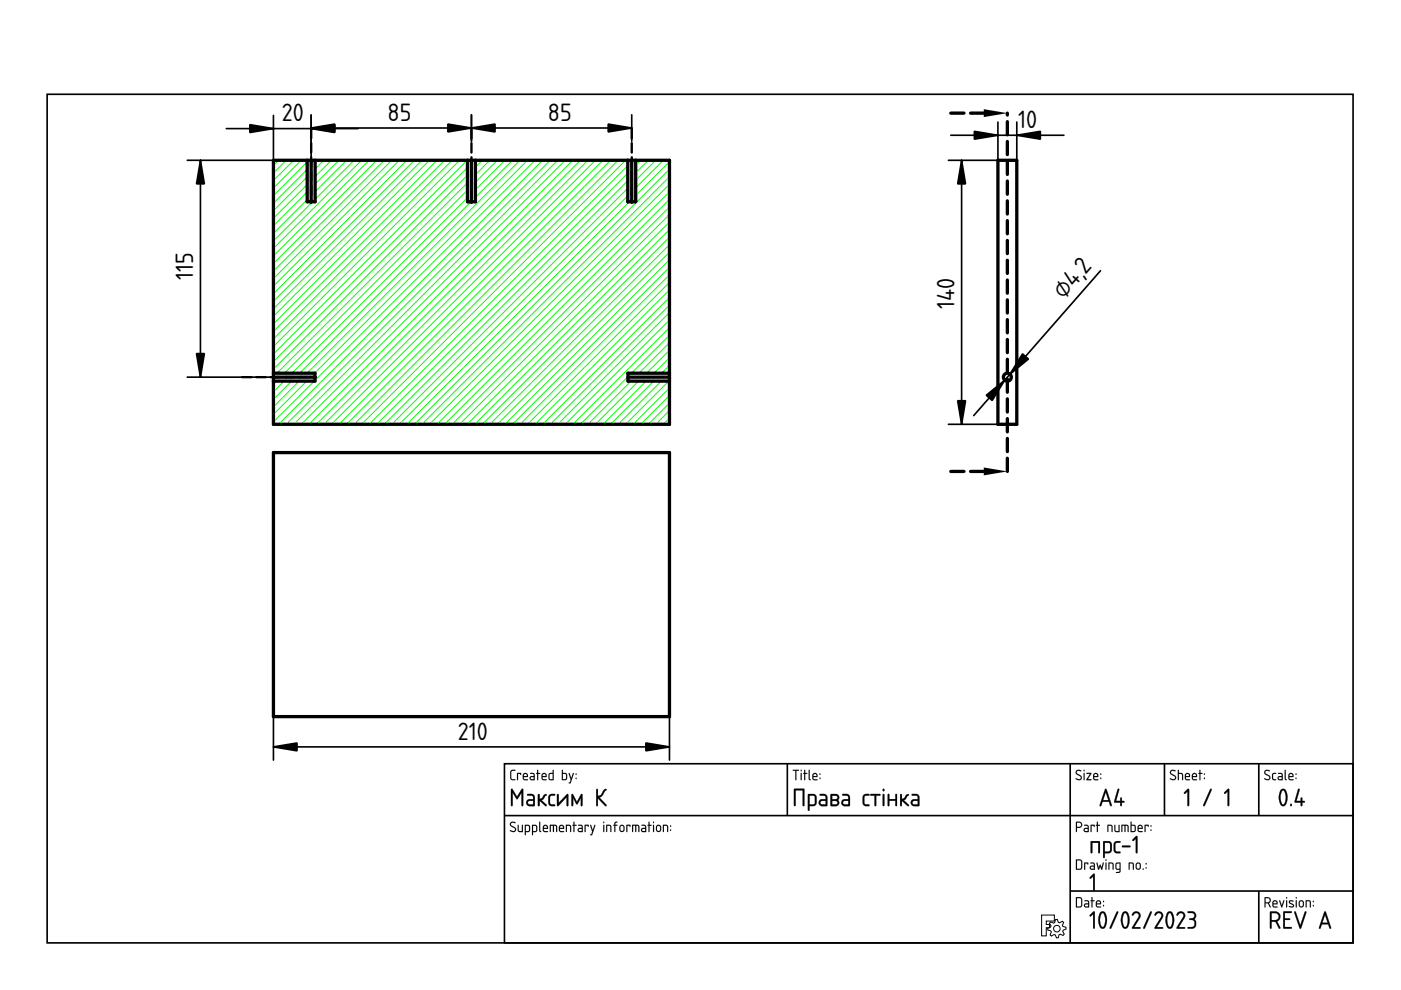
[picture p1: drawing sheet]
<svg xmlns="http://www.w3.org/2000/svg" width="297mm" height="210mm" viewBox="0 0 297 210" stroke-linecap="round" stroke-linejoin="round" font-family="sans-serif">
<defs><g id="words">
<g font-size="5">
<text x="59.8" y="25.7">20</text>
<text x="82.2" y="25.6">85</text>
<text x="116.2" y="25.6">85</text>
<text x="215.9" y="27.2">10</text>
<text x="41" y="59.3" transform="rotate(-90 41 59.3)">115</text>
<text x="202.4" y="65.5" transform="rotate(-90 202.4 65.5)">140</text>
<text x="225.5" y="63.7" transform="rotate(-49 225.5 63.7)">⌀4,2</text>
<text x="97" y="156.8">210</text>
</g>
</g></defs>
<path d="M10 20h276.9v179.9h-276.9zM107 161.9h179.9v38h-179.9zM107 172.9h179.9M166.9 161.9v11M226.9 161.9v38M246.9 161.9v11M266.9 161.9v11M226.9 188.9h60M266.9 188.9v11" fill="none" stroke="#000" stroke-width=".35"/>
<g fill="#000">
<path d="M231.8 185.3l.1-.1 .2 .2v3.3l-.2 .2-.1-.2v-2.9l-.5 .5-.3-.2z"/>
<path d="M108.2 174.4a.7 .7 0 0 1 1.1 .1h-.1a.48 .48 0 0 0-.5-.1 .48 .48 0 0 0-.3 .5l1 .8-.1 .6a.76 .76 0 0 1-1.2-.3l.9 .2 .2-.3-1.1-.9zM108.3 174.4l-.2 .6 .9 .5a.37 .37 0 0 1 .2 .6 .37 .37 0 0 1-.5 .1l-.5-.2v.2a.67 .67 0 0 0 .8 .2 .67 .67 0 0 0 .4-.7l-1.1-.9 .2-.4 .7 .1 .1-.1-.7-.2zM109.8 174.9l.2 .1v1.1l.6 .1v-1.2l.2-.1v1.5h-.6l-.3-.1zM109.8 174.9l.1 1.4 .9 .1v-1.5l-.1 .1v1.2h-.5l-.2-.1v-1.1zM111.5 175.1v1.1h.5l.1-1zM111.5 175.1l.7 .1-.1 1h-.6zM111.3 174.9h.8l.3 .4-.1 1-.8 .1-.1 .7-.1-.1zM111.3 174.9v2.1h.2v-.6h.5a.94 .94 0 0 0 .3-1.4zM113 175.1v1.1h.6v-1zM113 175.1l.7 .1-.1 1h-.6zM112.8 174.9h.9l.2 .4-.1 1-.8 .1-.1 .7-.1-.1zM112.8 174.9v2.1h.2v-.6h.5a.94 .94 0 0 0 .3-1.4zM114.3 174.2l.2 .1v1.7l.3 .3-.2 .1-.3-.3zM114.4 174.3l-.1 1.8 .1 .2 .2 .1-.1-2.1zM115.4 175.2l-.1 .3h.7l-.2-.4zM115.4 175.2a.36 .36 0 0 1 .4-.1 .36 .36 0 0 1 .2 .5h-.7zM115.3 175a.55 .55 0 0 1 .7 0 .55 .55 0 0 1 .1 .8l-.8-.1 .1 .4 .8 .2-.7 .1a.92 .92 0 0 1-.2-1.4zM115.3 175l-.2 .4 .1 .9 1 .1v-.2h-.8l-.1-.3v-.2h.9l-.1-.6-.5-.2zM116.6 174.9l1.4 .1 .1 .3v1.1l-.2-.1-.1-1.1-.3-.1v1.2l-.1 .1-.2-.1v-1.2h-.4v1.2l-.2 .1zM116.6 174.9v1.5l.2-.1v-1.2h.4l.2 1.3v-1.3h.5v1.2l.2 .1a1.36 1.36 0 0 0-.3-1.5zM118.8 175.2l-.1 .3h.7l-.2-.4zM118.8 175.2a.36 .36 0 0 1 .4-.1 .36 .36 0 0 1 .2 .5h-.7zM118.7 175a.56 .56 0 0 1 .7 0 .56 .56 0 0 1 .1 .8l-.8-.1 .1 .4 .8 .2-.7 .1a.92 .92 0 0 1-.2-1.4zM118.7 175l-.2 .4 .1 .9 1 .1v-.2h-.8l-.1-.3v-.2h.9l-.1-.6-.4-.2zM120 174.9h.7l.3 .1 .1 1.4-.2-.1-.1-1.1-.6-.1v1.2l-.2 .1zM120 174.9v1.5l.2-.1v-1.2l.7 .1 .1 1.2 .1-.7a.7 .7 0 0 0-.3-.8 .7 .7 0 0 0-.8 0zM121.6 174.2l.2 .1v.6l.5 .1-.5 .1v1.2l-.1 .1-.1-.1v-1.2l-.3-.1 .3-.1zM121.6 174.2v.7l-.2 .1 .2 .1 .1 1.3 .1-1.3 .4-.1-.4-.1v-.6zM122.7 175.8l.1 .4h.5v-.5zM122.7 175.8l.7-.1v.5h-.7zM122.6 174.9h.7l.3 .4-.1 1.1h-.6a.46 .46 0 0 1-.5-.4 .46 .46 0 0 1 .5-.5h.4v-.3l-.7-.1zM122.6 174.9v.1l.7 .2 .1 .4h-.5a.43 .43 0 0 0-.4 .4 .43 .43 0 0 0 .4 .4h.6l.1-1.1-.3-.4zM124 174.9l.8 .1-.1 .3-.1-.2h-.4v1.2l-.1 .1-.2-.1zM124 174.9l.1 1.5 .1-1.3h.4l.1 .2 .1-.3zM125.1 174.9l.3 .1 .3 1 .3-1 .1-.1 .1 .1-.8 2.1-.3-.1 .3-.1 .2-.6zM125.2 174.9l.4 1.4-.2 .6-.3 .1 .3 .1 .8-2.1h-.2l-.3 1-.4-1zM127.9 174.9l.2 .1v1.3l-.1 .1-.1-.1zM127.9 174.9l.1 1.5 .1-1.4zM127.9 174.4a.15 .15 0 0 1 .3 0 .15 .15 0 0 1-.3 0zM127.9 174.2v.3h.2v-.3zM128.5 174.9h.7l.3 .1 .1 1.4-.2-.1-.1-1.1-.6-.1v1.2l-.2 .1zM128.6 174.9v1.5l.1-.1v-1.2l.7 .1 .1 1.2 .1-.7a.7 .7 0 0 0-.2-.8 .7 .7 0 0 0-.8 0zM130.4 174.3l.5-.1v.2l-.4 .1v.4l.4 .1-.4 .1v1.2l-.2 .1-.1-1.3-.2-.1 .2-.1zM130.4 174.3l-.1 .6-.3 .1 .3 .1v1.3l.1-1.3 .5-.1-.5-.1 .1-.3 .4-.2v-.2zM131.6 175.2v.8l.5 .1 .1-.8-.2-.2zM131.6 175.1l.5 .1 .1 .6a.36 .36 0 0 1-.3 .4 .36 .36 0 0 1-.4-.3zM131.5 175a.55 .55 0 0 1 .6-.1 .55 .55 0 0 1 .3 .5l-.1 .8-.2 .2h-.5l-.3-.5v-.7zM131.5 175l-.1 .2-.1 .7a.53 .53 0 0 0 .6 .5 .53 .53 0 0 0 .5-.5l-.2-.9-.4-.1zM132.8 174.9l.9 .1-.1 .3-.1-.2h-.5v1.2l-.1 .1-.1-.1zM132.8 174.9l.1 1.5 .1-1.3h.5l.1 .2 .1-.3zM134 174.9l1.4 .1 .2 .3-.1 1.1-.2-.1v-1.1l-.4-.1v1.2l-.1 .1-.1-.1v-1.2h-.5v1.2l-.2 .1zM134.1 174.9l-.1 1.5 .2-.1v-1.2h.5l.1 1.3 .1-1.3h.4l.1 1.2 .1 .1a1.36 1.36 0 0 0-.2-1.5zM136.2 175.8l.1 .4h.5v-.5zM136.2 175.8l.6-.1v.5h-.6zM136 174.9h.8l.2 .4v1.1h-.7a.46 .46 0 0 1-.4-.4 .46 .46 0 0 1 .4-.5h.5v-.3l-.8-.1zM136 174.9v.1l.8 .2v.4h-.5a.43 .43 0 0 0-.4 .4 .43 .43 0 0 0 .4 .4h.7v-1.1l-.3-.4zM137.5 174.2l.2 .1v.6l.5 .1-.5 .1v1.2l-.1 .1-.1-.1v-1.2l-.2-.1 .2-.1zM137.5 174.2v.7l-.2 .1 .2 .1 .1 1.3 .1-1.3 .4-.1-.4-.1v-.6zM138.5 174.9l.2 .1v1.3l-.1 .1-.2-.1zM138.5 174.9l.1 1.5 .1-1.4zM138.4 174.4a.15 .15 0 0 1 .3 0 .15 .15 0 0 1-.3 0zM138.5 174.2v.3h.1v-.3zM139.4 175.2l-.1 .8 .5 .1 .1-.8-.2-.2zM139.4 175.1l.5 .1 .1 .6a.36 .36 0 0 1-.4 .4 .36 .36 0 0 1-.3-.3zM139.3 175a.55 .55 0 0 1 .6-.1 .55 .55 0 0 1 .3 .5l-.1 .8-.3 .2h-.4l-.3-.5v-.7zM139.3 175l-.2 .2v.7a.53 .53 0 0 0 .5 .5 .53 .53 0 0 0 .6-.5l-.2-.9-.4-.1zM140.6 174.9h.6l.4 .1v1.4l-.2-.1v-1.1l-.6-.1v1.2l-.2 .1zM140.6 174.9v1.5l.1-.1v-1.2l.7 .1 .2 1.2v-.7a.7 .7 0 0 0-.2-.8 .7 .7 0 0 0-.8 0zM142.1 175.9h.2v.3l-.2-.1zM142.1 175.9v.2h.1v-.2zM142.1 175h.2v.3h-.2zM142.1 175v.2h.2v-.2z"/>
<path d="M108.3 174.4a.64 .64 0 0 1 1 .1h-.1a.49 .49 0 0 0-.6-.1 .49 .49 0 0 0-.2 .5l.7 .5a.6 .6 0 0 1 .2 .8 .6 .6 0 0 1-.9 .1l-.3-.1 .1-.2a.51 .51 0 0 0 .6 .2 .51 .51 0 0 0 .4-.5l-1-.6-.1-.3zM109.8 174.9l.2 .1v1.1l.2 .1h.5v-1.2l.1-.1v1.5l-.9-.1zM111.5 175.1v1.1h.5l.2-1zM111.3 174.9a.77 .77 0 0 1 .9 .1 .77 .77 0 0 1 .2 .9l-.3 .5h-.6v.7h-.2zM113 175.1v1.1h.6l.1-1zM112.8 174.9a.77 .77 0 0 1 1 .1 .77 .77 0 0 1 .1 .9l-.2 .5h-.7v.7h-.2zM114.3 174.2l.2 .1v1.7l.3 .3-.2 .1-.3-.3zM115.4 175.2l-.1 .3h.7l-.2-.4zM115.3 175a.55 .55 0 0 1 .7 0 .55 .55 0 0 1 .1 .7h-.8l.1 .5 .8 .1-.7 .1a.91 .91 0 0 1-.2-1.4zM116.6 174.9h1.2a1.25 1.25 0 0 1 .2 1.5l-.1-1.2-.2-.1h-.2l-.1 1.3-.2-.1v-1.2h-.4v1.2l-.2 .1zM118.8 175.2l-.1 .3h.7l-.2-.4zM118.7 175a.55 .55 0 0 1 .7 0 .55 .55 0 0 1 .1 .7h-.8l.1 .5 .8 .1-.7 .1a.91 .91 0 0 1-.2-1.4zM120 174.9a.71 .71 0 0 1 .8 0 .71 .71 0 0 1 .3 .8l-.1 .7-.1-1.2-.7-.1v1.2l-.2 .1zM121.6 174.2l.2 .1v.6l.4 .1-.4 .1-.1 1.3-.1-1.3-.2-.1 .2-.1zM122.7 175.8l.1 .4h.5v-.5zM122.6 174.9h.7l.3 .4-.1 1.1h-.6a.44 .44 0 0 1-.4-.4 .44 .44 0 0 1 .4-.5h.4v-.3l-.7-.1zM124 174.9l.8 .1-.1 .3-.1-.2h-.4l-.1 1.3zM125.2 174.9l.1 .1 .4 1 .3-1h.2l-.8 2.1-.3-.1 .3-.1 .2-.6zM127.9 174.9l.2 .1-.1 1.4zM127.9 174.4a.15 .15 0 0 1 .3 0 .15 .15 0 0 1-.3 0zM128.5 174.9a.71 .71 0 0 1 .9 0 .71 .71 0 0 1 .2 .8l-.1 .7-.1-1.2-.7-.1v1.2l-.2 .1zM130.4 174.3l.5-.1v.2l-.4 .2v.3l.4 .1-.4 .1-.2 1.3-.1-1.3-.2-.1 .2-.1zM131.6 175.2l-.1 .7a.34 .34 0 0 0 .4 .3 .34 .34 0 0 0 .3-.4l-.1-.6zM131.5 175l.6-.1a.93 .93 0 0 1 0 1.5h-.4a.96 .96 0 0 1-.2-1.4zM132.8 174.9l.9 .1-.1 .3-.1-.2h-.5l-.1 1.3zM134.1 174.9h1.2a1.25 1.25 0 0 1 .2 1.5l-.2-1.2-.2-.1h-.2l-.1 1.3-.1-.1v-1.2h-.5v1.2l-.2 .1zM136.2 175.8l.1 .4h.5v-.5zM136 174.9h.7l.3 .4v1.1h-.7a.44 .44 0 0 1-.4-.4 .44 .44 0 0 1 .4-.5h.5v-.3l-.8-.1zM137.5 174.2l.2 .1v.6l.5 .1-.5 .1-.1 1.3-.1-1.3-.2-.1 .2-.1zM138.5 174.9l.2 .1-.1 1.4zM138.4 174.4a.15 .15 0 0 1 .3 0 .15 .15 0 0 1-.3 0zM139.4 175.2l-.1 .7a.34 .34 0 0 0 .3 .3 .34 .34 0 0 0 .4-.4l-.1-.6zM139.3 175l.6-.1a.93 .93 0 0 1-.1 1.5h-.4a.96 .96 0 0 1-.1-1.4zM140.6 174.9a.71 .71 0 0 1 .8 0 .71 .71 0 0 1 .3 .8l-.1 .7-.2-1.2-.6-.1v1.2l-.2 .1zM142.1 175.9h.2v.2h-.2zM142.1 175h.2v.3h-.2z"/>
<path d="M108.3 163.4l.9-.2v.2l-.6 .1-.2 .1v1.3l.2 .3h.6l.1 .2h-.8l-.3-.3v-1.4zM109.6 163.9l.9 .1-.1 .3-.1-.2h-.5l-.1 1.3zM111.1 164.2v.3h.6l-.2-.4zM111 164a.55 .55 0 0 1 .8 0 .55 .55 0 0 1 0 .8h-.7l.1 .4 .7 .1-.6 .1a.91 .91 0 0 1-.3-1.4zM112.6 164.8v.4h.6v-.4zM112.4 163.9h.7l.3 .4-.1 1.1h-.6a.44 .44 0 0 1-.4-.4 .44 .44 0 0 1 .4-.5h.5l-.1-.3-.7-.1zM113.9 163.2l.2 .1v.6l.4 .1-.4 .1-.1 1.3-.1-1.3-.2-.1 .2-.1zM115.1 164.2l-.1 .3h.7l-.2-.4zM115 164a.55 .55 0 0 1 .7 0 .55 .55 0 0 1 .1 .8h-.8l.1 .4 .8 .1-.7 .1a.91 .91 0 0 1-.2-1.4zM116.6 164.1l-.1 .1a.63 .63 0 0 0 0 .7 .63 .63 0 0 0 .7 .3v-1.1zM116.4 164l.8-.1v-.6l.2-.1v2.2h-.8l-.3-.2zM119.3 164.1v1.1h.5a.78 .78 0 0 0 .2-1zM119.2 163.2l.1 .1v.6h.7l.2 .3v.8l-.2 .4-.9-.1zM120.6 163.9l.2 .1 .3 1 .4-1h.2l-.8 2.1-.3-.1 .2-.1 .2-.6zM122.1 164.9h.1v.2h-.1zM122.1 164h.1v.3h-.1z"/>
<path d="M108.3 163.3l1-.1v.2l-.7 .1-.2 .1v1.3l.1 .2 .8 .1v.2h-.8l-.3-.3v-1.4zM108.4 163.4l-.2 .3v1.4l.3 .3h.7v-.2h-.6l-.2-.3v-1.3l.2-.2h.6v-.2zM109.6 163.9l.9 .1-.1 .3-.1-.2h-.5v1.2l-.1 .1-.1-.1zM109.7 163.9v1.5l.1-1.3h.5l.1 .2 .1-.3zM111.1 164.2v.3h.6l-.2-.4zM111.1 164.2a.36 .36 0 0 1 .5-.1 .36 .36 0 0 1 .1 .5h-.7zM111 164a.55 .55 0 0 1 .8 0 .55 .55 0 0 1 0 .8h-.7v.3l.9 .2-.7 .1a.92 .92 0 0 1-.3-1.4zM111 164l-.2 .4 .2 .9 .9 .1v-.1l-.8-.1-.1-.3v-.2h.9l-.1-.6-.4-.2zM112.6 164.8v.4h.6v-.4zM112.5 164.8l.7-.1v.5h-.6zM112.4 163.9h.7l.3 .4v1.1h-.7a.46 .46 0 0 1-.4-.4 .46 .46 0 0 1 .4-.5h.5l-.1-.3-.7-.1zM112.4 163.9v.2l.8 .1v.4h-.5a.43 .43 0 0 0-.4 .4 .43 .43 0 0 0 .4 .4h.6l.1-1.1-.3-.4zM113.9 163.2l.2 .1v.6l.5 .1-.5 .1v1.2l-.1 .1-.1-.1v-1.2l-.3-.1 .3-.1zM113.9 163.3v.6l-.2 .1 .2 .1 .1 1.3 .1-1.3 .4-.1-.4-.1v-.6zM115.1 164.2l-.1 .3h.7l-.2-.4zM115.1 164.2a.36 .36 0 0 1 .4-.1 .36 .36 0 0 1 .2 .5h-.7zM115 164a.55 .55 0 0 1 .8 0 .55 .55 0 0 1 0 .8h-.8l.1 .3 .8 .2-.7 .1a.92 .92 0 0 1-.2-1.4zM115 164l-.2 .4 .1 .9 1 .1v-.1l-.8-.1-.1-.3v-.2h.9l-.1-.6-.4-.2zM116.6 164.1l-.1 1 .7 .1v-1.1zM116.6 164.1h.6v1.1h-.3a.65 .65 0 0 1-.3-1.1zM116.4 164l.8-.1v-.6l.2-.1v2.2h-.8l-.3-.2zM116.4 164l-.1 1.2 .3 .2h.7l.1-2.1h-.2v.6zM119.3 164.1v1.1h.5a.76 .76 0 0 0 0-1.1zM119.3 164.1h.5a.73 .73 0 0 1 .2 1l-.7 .1zM119.1 163.2l.3 .1-.1 .6h.7l.2 .3v1l-.2 .2-.9-.1zM119.2 163.2l-.1 2.1 .9 .1 .2-.4v-.8l-.2-.3h-.7v-.6zM120.6 163.9l.2 .1 .3 1 .3-1 .2-.1 .1 .1-.8 2.1-.3-.1 .2-.1 .2-.6zM120.6 163.9l.4 1.4-.2 .6-.2 .1 .3 .1 .8-2.1h-.2l-.4 1-.3-1zM122 164.9h.2v.3h-.2zM122.1 164.9v.2h.1v-.2zM122 164h.2v.3h-.2zM122.1 164v.2l.1 .1v-.3z"/>
<path d="M108.4 167.3h.3l.9 1.6 1-1.6h.3v3.6h-.3l-.1-.2v-2.6l-.9 1.4-.9-1.4v2.6v.2h-.3zM108.4 167.3v3.6h.2l.1-.2v-2.7l.9 1.4 1-1.4v2.7v.2h.3v-3.6h-.3l-1 1.7-.9-1.7zM112 169.9v.4l.2 .2 .8 .1v-.8zM112 169.9l1.1-.1v.8l-1.1-.1-.1-.3zM111.8 168.4l1.1-.1 .5 .6v1.9l-.2 .2h-.9a.77 .77 0 0 1-.8-.8 .77 .77 0 0 1 .8-.8h.7v-.5l-.2-.2h-1zM111.8 168.4v.2l1 .1 .2 .2 .1 .6h-.8a.72 .72 0 0 0-.7 .7 .72 .72 0 0 0 .7 .7l1.1-.1v-1.9l-.5-.5zM114.1 168.4h.3v1l.5-.2 .6-.8 .3-.1 .1 .2-.7 1-.4 .2 1.1 .9v.2l-.3 .1-1.2-1.1 .1 .9a.21 .21 0 0 1-.3 .3 .21 .21 0 0 1-.2-.3zM114.1 168.4v2.4h.3v-1.1l1.2 1.2h.3v-.3l-1.1-.9 .3-.2 .8-1h-.4l-.6 .7-.5 .2v-1zM116.4 168.5l.4-.2h.7l.2 .1v.3a.86 .86 0 0 0-1.1 .5l.1 1.2 1 .2v.1a.93 .93 0 0 1-1.5-.5l.1-1.3zM116.5 168.6l-.2 .3v1.3a.87 .87 0 0 0 1.4 .5l-.2-.1-.7-.1a1.97 1.97 0 0 1 0-1.8h.7l.2-.2-.2-.1h-.5zM118.1 168.4h.3l.1 .2v1.6l1.6-1.7 .4-.1v2.5h-.3l-.1-.2v-1.7l-1.6 1.8-.4 .1zM118.2 168.4v2.4h.3l1.7-1.8v1.7l.2 .2v-2.5l-.3 .1-1.7 1.8v-1.7v-.2zM121.2 168.4h.3l.8 1.6 .8-1.6h.4v2.5h-.3l-.1-.2v-1.5l-.8 1.4-.8-1.4v1.5v.2h-.3zM121.2 168.4v2.5h.3v-.2v-1.5l.8 1.3 .8-1.3 .1 1.5v.2h.2v-2.5h-.2l-.9 1.7-.8-1.7zM126.4 167.3h.3l.1 .2v1.2l.5-.1 .7-1.1 .5-.2 .1 .2-.3 .2a1.95 1.95 0 0 1-1.2 1.4l1.4 1.5a.21 .21 0 0 1 .1 .3 .21 .21 0 0 1-.4 0l-1.4-1.6v1.4l-.1 .2h-.3zM126.5 167.3l-.1 3.5 .2 .1 .1-.2v-1.5l1.6 1.6h.3l-.1-.2-1.5-1.5 .6-.2 1-1.5-.2-.1-.4 .2a1.76 1.76 0 0 1-1.2 1.3l-.1-1.3v-.2z"/>
<path d="M108.4 167.3h.3l.9 1.6 1-1.6h.3v3.6h-.3v-.2v-2.6l-1 1.4-.9-1.4v2.6l-.1 .2h-.2zM112 169.9l-.1 .4 .3 .2 .8 .1v-.8zM111.8 168.4h1.1l.5 .5v1.9l-.2 .1h-.9a.74 .74 0 0 1-.7-.7 .74 .74 0 0 1 .7-.8h.7v-.5l-.2-.2-1-.1zM114.1 168.4l.3 .1v.9a.95 .95 0 0 0 .9-.9l.4-.1a.17 .17 0 0 1 .2 .1 .17 .17 0 0 1-.1 .2l-.6 .8-.4 .2 1.1 .9a.18 .18 0 0 1 0 .3 .18 .18 0 0 1-.3 0l-1.2-1.1v.9a.19 .19 0 0 1-.2 .2 .19 .19 0 0 1-.2-.2zM116.5 168.5l.3-.1 .7-.1 .2 .1v.2a.86 .86 0 0 0-1.1 .6l.1 1.2 .1 .1 .9 .1v.1a.92 .92 0 0 1-1.4-.5v-1.3zM118.1 168.4h.3l.1 .2v1.6l1.6-1.7 .4-.1-.1 2.5h-.2l-.1-.2v-1.7l-1.6 1.8-.4 .1zM121.2 168.4h.3l.8 1.6 .9-1.6h.3v2.5h-.3l-.1-.2v-1.5l-.8 1.4-.8-1.4v1.5v.2h-.3zM126.5 167.3h.2l.1 .2v1.2a1.28 1.28 0 0 0 1.1-1.1l.5-.3a.18 .18 0 0 1 .2 .1 .18 .18 0 0 1-.1 .2l-.2 .1a1.95 1.95 0 0 1-1.2 1.4l1.4 1.5 .1 .3-.3-.1-1.5-1.5v1.4l-.1 .2h-.2z"/>
<path d="M168.1 163.2h1.2l.1 .1-.6 .1 .1 1.9-.2 .1-.1-.1v-1.9h-.5zM168.1 163.2v.2h.5l.1 2 .1-2 .6-.1zM169.8 163.9l.2 .1v1.3l-.1 .1-.2-.1zM169.8 163.9l.1 1.5 .1-1.4zM169.7 163.4a.15 .15 0 0 1 .3 0 .15 .15 0 0 1-.3 0zM169.8 163.2v.3h.1v-.3zM170.5 163.2l.2 .1v.6l.5 .1-.5 .1v1.2l-.1 .1-.1-.1v-1.2l-.2-.1 .2-.1zM170.5 163.3v.6l-.2 .1 .2 .1 .1 1.3 .1-1.3 .4-.1-.4-.1v-.6zM171.5 163.2l.2 .1v1.7l.2 .3-.1 .1-.4-.3zM171.5 163.3v1.8v.2l.3 .1-.1-2.1zM172.5 164.2l-.1 .3h.7l-.2-.4zM172.5 164.2a.36 .36 0 0 1 .5-.1 .36 .36 0 0 1 .1 .5h-.7zM172.4 164a.55 .55 0 0 1 .8 0 .55 .55 0 0 1 0 .8h-.8l.1 .3 .8 .2-.6 .1a.92 .92 0 0 1-.3-1.4zM172.4 164l-.2 .4 .2 .9 .9 .1v-.1l-.8-.1-.1-.3v-.2h.9l-.1-.6-.4-.2zM173.8 164.9h.1v.3h-.1zM173.8 164.9v.2h.1v-.2zM173.8 164h.1l.1 .3h-.2zM173.8 164v.2l.1 .1v-.3z"/>
<path d="M168.1 163.2l1.3 .1-.6 .1-.1 2-.1-2h-.5zM169.8 163.9l.2 .1-.1 1.4zM169.8 163.4a.14 .14 0 0 1 .2 0 .14 .14 0 0 1-.2 0zM170.5 163.2l.2 .1v.6l.5 .1-.5 .1-.1 1.3-.1-1.3-.2-.1 .2-.1zM171.5 163.2l.2 .1v1.7l.2 .3-.1 .1-.3-.3zM172.5 164.2l-.1 .3h.7l-.2-.4zM172.4 164a.55 .55 0 0 1 .8 0 .55 .55 0 0 1 0 .8h-.8l.1 .4 .8 .1-.6 .1a.91 .91 0 0 1-.3-1.4zM173.8 164.9h.1v.2h-.1zM173.8 164h.1v.3h-.1z"/>
<path d="M168.4 167.3h2.1v3.6h-.3v-.2v-3.1h-1.5v3.1l-.1 .2h-.2zM171.6 168.7v1.9l1-.1 .2-.3v-1.3l-.2-.2zM171.3 168.4a1.38 1.38 0 0 1 1.8 .5v.2a1.71 1.71 0 0 1-.5 1.8h-1v1h-.3zM174 169.9v.4l.2 .2 .9 .1v-.8zM173.8 168.4h1.1l.5 .5v1.9l-.2 .1h-.9a.74 .74 0 0 1-.7-.7 .74 .74 0 0 1 .7-.8h.8l-.1-.5-.2-.2-1-.1zM176.4 169.8v.8h.8a.37 .37 0 0 0 .4-.4 .37 .37 0 0 0-.4-.4zM176.1 168.4l1.1-.1a.73 .73 0 0 1 .7 .5 .73 .73 0 0 1-.2 .8 .73 .73 0 0 1 .2 .8 .73 .73 0 0 1-.7 .5h-.9l-.2-.1zM176.4 168.7v.8h.8a.37 .37 0 0 0 .4-.4 .37 .37 0 0 0-.4-.4zM178.8 169.9v.4l.2 .2 .8 .1v-.8zM178.6 168.4h1.1l.5 .5v1.9l-.2 .1h-.9a.74 .74 0 0 1-.7-.7 .74 .74 0 0 1 .7-.8h.7v-.5l-.2-.2-1-.1zM183.1 168.5l.3-.1 .8-.1 .1 .1v.2a.86 .86 0 0 0-1 .6v1.2l.1 .1 .9 .1 .1 .1a.92 .92 0 0 1-1.5-.5v-1.3zM184.5 168.4h2.1v.2l-.8 .1-.1 2.2h-.2l-.1-.2v-2l-.9-.1zM187.2 168.4h.3v.1v2.2l-.2 .2-.1-.2zM187.1 167.5a.25 .25 0 0 1 .5 0 .25 .25 0 0 1-.5 0zM188.2 168.4h.3l.1 1h1.2v-.9l.1-.1h.2v2.5h-.2l-.1-.2v-.9h-1.2v.9l-.1 .2h-.3zM190.9 168.4l.3 .1v.9a.95 .95 0 0 0 .9-.9l.4-.1a.17 .17 0 0 1 .2 .1 .17 .17 0 0 1-.1 .2l-.6 .8-.4 .2 1.1 .9a.18 .18 0 0 1 0 .3 .18 .18 0 0 1-.3 0l-1.2-1.1v.9a.19 .19 0 0 1-.2 .2 .19 .19 0 0 1-.2-.2zM193.6 169.9l-.1 .4 .2 .2 .9 .1v-.8zM193.3 168.4h1.1l.5 .5v1.9l-.2 .1h-.9a.74 .74 0 0 1-.7-.7 .74 .74 0 0 1 .7-.8h.8l-.1-.5-.2-.2-1-.1z"/>
<path d="M168.4 167.3l2.1-.1v3.7h-.3v-.2v-3.1h-1.5v3.1v.2h-.3zM168.4 167.3v3.6l.3-.2v-3.1h1.5v3.1l.3 .1v-3.5zM171.6 168.7v1.9l1-.1 .2-.3-.1-1.3-.2-.2zM171.6 168.7h1l.2 .2v1.3l-.2 .3-1 .1zM171.3 168.4l1.3-.1 .4 .3 .2 .5-.1 1.4-.5 .4h-1l.1 .8-.2 .3-.2-.3zM171.4 168.4l-.1 3.5h.3v-1l1.2-.1a2.13 2.13 0 0 0 .3-1.9l-.1-.2a1.5 1.5 0 0 0-1.6-.3zM174.1 169.9l-.1 .4 .2 .2 .9 .1v-.8zM174 169.9l1.1-.1v.8l-1.1-.1-.1-.3zM173.8 168.4l1.1-.1 .5 .6v1.9l-.2 .2h-.9a.77 .77 0 0 1-.8-.8 .77 .77 0 0 1 .8-.8h.8l-.1-.5-.2-.2h-1zM173.8 168.4v.2l1 .1 .2 .2 .1 .6h-.8a.72 .72 0 0 0-.7 .7 .72 .72 0 0 0 .7 .7l1.1-.1v-1.9l-.5-.5zM176.4 169.8v.8l.8-.1a.35 .35 0 0 0 .3-.3 .35 .35 0 0 0-.3-.4zM176.4 169.8h.9l.3 .3v.3l-.3 .2h-.9zM176.1 168.4l1.1-.1a.76 .76 0 0 1 .7 .5 .76 .76 0 0 1-.2 .9v-.1a.74 .74 0 0 1 .2 .9 .74 .74 0 0 1-.7 .5h-.9l-.2-.2zM176.1 168.4v2.4l1.1 .1a.71 .71 0 0 0 .7-.5 .71 .71 0 0 0-.3-.8 .7 .7 0 0 0 .3-.8 .7 .7 0 0 0-.7-.4zM176.4 168.7v.8l.8-.1a.35 .35 0 0 0 .3-.3 .35 .35 0 0 0-.3-.4zM176.4 168.7l1 .1a.38 .38 0 0 1 .2 .4 .38 .38 0 0 1-.4 .3h-.8zM178.8 169.9v.4l.2 .2 .8 .1v-.8zM178.8 169.9l1.1-.1v.8l-1.1-.1-.1-.3zM178.6 168.4l1.1-.1 .5 .6v1.9l-.2 .2h-.9a.77 .77 0 0 1-.8-.8 .77 .77 0 0 1 .8-.8h.7v-.5l-.2-.2h-1zM178.6 168.4v.2l1 .1 .2 .2 .1 .6h-.8a.72 .72 0 0 0-.7 .7 .72 .72 0 0 0 .7 .7l1.1-.1v-1.9l-.5-.5zM183.1 168.5l.3-.2h.8l.1 .1v.3a.86 .86 0 0 0-1 .5v1.2l1 .2 .1 .1a.93 .93 0 0 1-1.5-.5v-1.3zM183.1 168.6l-.2 .3v1.3a.87 .87 0 0 0 1.4 .5l-.1-.1-.8-.1a1.97 1.97 0 0 1 0-1.8h.8l.1-.2-.1-.1h-.5zM184.5 168.4h2.2v.3h-.2h-.7l-.1 2.2h-.3v-.2v-2h-.9zM184.6 168.4v.2l.8 .1v2l.3 .2v-2.2h.8l.1-.3zM187.2 168.4h.3v.1v2.2l-.2 .2-.2-.2zM187.2 168.4v2.3l.1 .2 .2-.2v-2.2zM187.1 167.5a.26 .26 0 0 1 .5 0 .26 .26 0 0 1-.5 0zM187.2 167.3v.4h.2v-.4zM188.2 168.4h.3l.1 .1v.9h1.2v-.9l.1-.1h.3v2.5h-.3l-.1-.2v-.9h-1.2v.9l-.1 .2h-.3zM188.3 168.4v2.5l.2-.2v-.9h1.4v.9l.2 .2v-2.5l-.2 .1v1h-1.4v-1v-.1zM190.9 168.4h.3v1l.5-.2 .6-.8 .3-.1 .1 .2-.7 1-.4 .2 1.1 .9v.2l-.3 .1-1.2-1.1v.9a.21 .21 0 0 1-.2 .3 .21 .21 0 0 1-.2-.3zM190.9 168.4v2.4h.3v-1.1l1.2 1.2h.3v-.3l-1.1-.9 .3-.2 .8-1h-.4l-.6 .7-.5 .2v-1zM193.6 169.9l-.1 .4 .2 .2 .9 .1v-.8zM193.5 169.9l1.1-.1v.8l-1-.1-.2-.3zM193.3 168.4l1.1-.1 .5 .6v1.9l-.2 .2h-.9a.77 .77 0 0 1-.7-.8 .77 .77 0 0 1 .7-.8h.8l-.1-.5-.2-.2h-1zM193.3 168.4v.2l1.1 .1 .2 .2v.6h-.8a.72 .72 0 0 0-.7 .7 .72 .72 0 0 0 .7 .7l1.1-.1v-1.9l-.5-.5z"/>
<path d="M228.2 163.4a.7 .7 0 0 1 1 .1v.1a.48 .48 0 0 0-.6-.1 .48 .48 0 0 0-.3 .4l1 .8-.1 .6a.76 .76 0 0 1-1.1-.3l.8 .2 .2-.3-1-.9zM228.2 163.4l-.1 .6 .8 .6a.37 .37 0 0 1 .2 .5 .37 .37 0 0 1-.5 .1l-.4-.2-.1 .2a.67 .67 0 0 0 .8 .2 .67 .67 0 0 0 .4-.7l-1-.9 .1-.4 .8 .1v-.1l-.6-.2zM229.8 163.9l.2 .1v1.3l-.2 .1-.1-.1zM229.8 163.9v1.5l.1-1.4zM229.7 163.4a.15 .15 0 0 1 .3 0 .15 .15 0 0 1-.3 0zM229.8 163.2v.3h.1v-.3zM230.3 163.9h1.1l-.8 1.3h.7l.1 .2h-1.1l.8-1.3h-.7zM230.4 163.9v.2h.7l-.7 1.3h1l-.1-.2h-.7l.8-1.3zM232 164.2v.3h.6l-.1-.4zM232 164.2a.36 .36 0 0 1 .5-.1 .36 .36 0 0 1 .1 .5h-.6zM231.9 164a.55 .55 0 0 1 .8 0 .55 .55 0 0 1 .1 .8h-.8v.3l.9 .2-.7 .1a.92 .92 0 0 1-.3-1.4zM232 164l-.2 .4 .1 .9 .9 .1v-.1l-.7-.1-.1-.3v-.2h.8l-.1-.6-.4-.2zM233.3 164.9h.2v.3h-.2zM233.3 164.9v.2h.2v-.2zM233.3 164h.2v.3h-.2zM233.3 164v.2l.2 .1v-.3z"/>
<path d="M228.2 163.4a.64 .64 0 0 1 1 .1 .49 .49 0 0 0-.6-.1 .49 .49 0 0 0-.3 .6l.7 .4a.6 .6 0 0 1 .3 .8 .6 .6 0 0 1-1 .1l-.2-.1 .1-.2a.51 .51 0 0 0 .6 .2 .51 .51 0 0 0 .3-.5l-.9-.6-.2-.3zM229.8 163.9l.2 .1-.2 1.4zM229.7 163.4a.15 .15 0 0 1 .3 0 .15 .15 0 0 1-.3 0zM230.3 163.9h1.1l-.8 1.3h.7l.1 .2h-1l.7-1.3h-.7zM232 164.2v.3h.6l-.1-.4zM231.9 164a.55 .55 0 0 1 .8 0 .55 .55 0 0 1 .1 .8h-.8l.1 .4 .8 .1-.7 .1a.91 .91 0 0 1-.3-1.4zM233.3 164.9h.2v.2h-.2zM233.3 164h.2v.3h-.2z"/>
<path d="M228.3 174.4v.9h.5a.45 .45 0 0 0 .4-.5 .45 .45 0 0 0-.4-.4zM228.2 174.2h.6a.66 .66 0 0 1 .6 .7 .66 .66 0 0 1-.6 .6h-.5v.8l-.2 .1zM230 175.8l.1 .4h.5v-.5zM229.9 174.9h.7l.2 .4v1.1h-.6a.44 .44 0 0 1-.5-.4 .44 .44 0 0 1 .5-.5h.4v-.3l-.7-.1zM231.3 174.9l.8 .1-.1 .3-.1-.2h-.5l-.1 1.3zM232.6 174.2l.2 .1v.6l.4 .1-.4 .1-.1 1.3-.1-1.3-.3-.1 .3-.1zM234.8 174.9a.71 .71 0 0 1 .9 0 .71 .71 0 0 1 .2 .8l-.1 .7-.1-1.2-.7-.1v1.2l-.2 .1zM236.3 174.9l.2 .1v1.1l.2 .1h.5v-1.2l.1-.1v1.5l-.9-.1zM237.8 174.9h1.2a1.25 1.25 0 0 1 .2 1.5l-.1-1.2-.3-.1h-.2l-.1 1.3-.1-.1v-1.2h-.4v1.2l-.2 .1zM239.9 175.1v1.1h.4a.78 .78 0 0 0 .2-1zM239.7 174.2l.2 .1v.6h.7l.2 .3v.8l-.3 .4-.8-.1zM241.5 175.2l-.1 .3h.7l-.2-.4zM241.4 175a.55 .55 0 0 1 .7 0 .55 .55 0 0 1 .1 .7h-.8l.1 .5 .8 .1-.7 .1a.91 .91 0 0 1-.2-1.4zM242.7 174.9l.9 .1-.1 .3-.2-.2h-.4l-.1 1.3zM243.9 175.9h.2v.2h-.2zM243.9 175h.2v.3h-.2z"/>
<path d="M228.3 174.4v.9h.5a.43 .43 0 0 0 .4-.5 .43 .43 0 0 0-.4-.4zM228.3 174.4h.5a.46 .46 0 0 1 .4 .4 .46 .46 0 0 1-.4 .5h-.5zM228.1 174.2h.9l.3 .2a.67 .67 0 0 1 .1 .7 .67 .67 0 0 1-.6 .5l-.5-.1 .1 .8-.3 .1zM228.2 174.3v2.1l.1-.9a.87 .87 0 0 0 1-.3v.1a.66 .66 0 0 0-.5-1.1zM230 175.8l.1 .4h.5v-.5zM230 175.8l.6-.1v.5h-.6zM229.9 174.9h.7l.3 .4-.1 1.1h-.6a.46 .46 0 0 1-.5-.4 .46 .46 0 0 1 .5-.5h.4v-.3l-.7-.1zM229.9 174.9v.1l.7 .2v.4h-.4a.43 .43 0 0 0-.4 .4 .43 .43 0 0 0 .4 .4h.6v-1.1l-.2-.4zM231.2 174.9l.9 .1-.1 .3-.1-.2h-.5l.1 1.2-.2 .1-.1-.1zM231.3 174.9v1.5l.1-1.3h.5l.1 .2 .1-.3zM232.6 174.2l.2 .1v.6l.4 .1-.4 .1v1.2l-.1 .1-.2-.1 .1-1.2-.3-.1 .3-.1zM232.6 174.2v.7l-.2 .1 .2 .1 .1 1.3 .1-1.3 .4-.1-.4-.1v-.6zM234.8 174.9h.7l.3 .1 .1 1.4-.2-.1-.1-1.1-.6-.1v1.2l-.2 .1zM234.8 174.9v1.5l.2-.1v-1.2l.7 .1 .1 1.2 .1-.7a.7 .7 0 0 0-.3-.8 .7 .7 0 0 0-.8 0zM236.3 174.9l.2 .1v1.1l.6 .1v-1.2l.3-.1v1.5h-.7l-.3-.1zM236.3 174.9l.1 1.4 .9 .1v-1.5l-.1 .1v1.2h-.5l-.2-.1v-1.1zM237.8 174.9l1.4 .1 .1 .3v1.1l-.2-.1-.1-1.1-.4-.1v1.2l-.1 .1-.1-.1v-1.2h-.4v1.2l-.2 .1zM237.8 174.9v1.5l.1-.1v-1.2h.5l.1 1.3 .1-1.3h.4l.1 1.2 .2 .1a1.36 1.36 0 0 0-.3-1.5zM239.9 175.1v1.1h.4a.76 .76 0 0 0 .1-1.1zM239.9 175.1h.5a.73 .73 0 0 1 .2 1l-.7 .1zM239.7 174.2l.2 .1v.6h.7l.2 .2v1.1l-.3 .2-.8-.1zM239.7 174.2v2.1l.8 .1 .3-.4v-.8l-.2-.3h-.7v-.6zM241.5 175.2l-.1 .3h.7l-.2-.4zM241.5 175.2a.36 .36 0 0 1 .4-.1 .36 .36 0 0 1 .2 .5h-.7zM241.4 175a.56 .56 0 0 1 .7 0 .56 .56 0 0 1 .1 .8l-.8-.1 .1 .4 .8 .2-.7 .1a.92 .92 0 0 1-.2-1.4zM241.4 175l-.2 .4 .1 .9 .9 .1v-.2h-.7l-.1-.3v-.2h.8l-.1-.6-.4-.2zM242.7 174.9l.9 .1-.1 .3-.2-.2h-.4v1.2l-.1 .1-.1-.1zM242.7 174.9l.1 1.5 .1-1.3h.5l.1 .2v-.3zM243.9 175.9h.2v.3l-.2-.1zM244 175.9v.2h.1v-.2zM243.9 175h.2v.3h-.2zM244 175v.2h.1v-.2z"/>
<path d="M231.3 178.4h1.9v2.5h-.3l-.1-.2v-2h-1.2v2v.2h-.3zM234.2 178.7v1.9l1-.1 .2-.3-.1-1.3-.2-.2zM233.9 178.4a1.38 1.38 0 0 1 1.8 .5v.2a1.71 1.71 0 0 1-.5 1.8h-1v1h-.3zM236.3 178.5l.4-.1 .7-.1 .1 .1v.2a.86 .86 0 0 0-1 .6v1.2l.2 .1 .8 .1 .1 .1a.92 .92 0 0 1-1.5-.5v-1.3zM237.9 179.3h1.6l.2 .2-.2 .1h-1.5h-.1zM240.8 177.3l.2-.1 .2 .2v3.3l-.2 .2-.2-.2v-2.9l-.5 .5-.2-.1z"/>
<path d="M231.3 178.4h1.9v2.5h-.3l-.1-.2v-2h-1.2v2v.2h-.3zM231.3 178.4v2.4l.3-.1v-2h1.3v2l.2 .1 .1-2.4zM234.2 178.7v1.9l1-.1 .1-.3v-1.3l-.2-.2zM234.2 178.7h1l.2 .2v1.3l-.2 .3-1 .1zM233.9 178.4l1.3-.1 .4 .3 .2 .5-.1 1.4-.5 .4h-1l.1 .8-.3 .2-.1-.2zM233.9 178.4v3.4l.3 .1v-1l1.2-.1a2.13 2.13 0 0 0 .3-1.9l-.1-.2a1.5 1.5 0 0 0-1.7-.3zM236.3 178.5l.4-.2h.7l.1 .1v.3a.86 .86 0 0 0-1 .5v1.1l1 .3 .1 .1a.93 .93 0 0 1-1.5-.5v-1.3zM236.3 178.6l-.1 .3-.1 1.3a.87 .87 0 0 0 1.5 .5l-.2-.1-.8-.1a1.97 1.97 0 0 1 .1-1.8h.7l.2-.2-.2-.1h-.5zM237.9 179.3h1.6l.2 .2-.2 .2h-1.5l-.1-.1zM237.9 179.3l.1 .3h1.5l.2-.1-.2-.2zM240.8 177.3l.2-.1 .2 .2v3.3l-.2 .2-.2-.2v-2.9l-.5 .5-.3-.1zM240.8 177.3l-.7 .9h.3l.4-.4v2.9l.2 .2 .1-.2v-3.3v-.1z"/>
<path d="M234.3 167.3l.3 .1 1.1 3.2-.1 .4-.3-.2-.2-.8h-1.3l-.4 .9h-.2l-.1-.1zM234.4 167.3l-1.2 3.5 .1 .1 .2-.1 .2-.8h1.4l.5 .9 .1-.2-1.1-3.3zM234.4 168l-.5 1.7h1.1zM234.4 167.9l.6 1.8h-1.2zM237 167.2l.3 .1v.1l-.7 2.4h.9v-.5l.2-.2 .2 .2v.5h.3l.2 .2-.2 .2h-.3v.5l-.2 .2-.2-.2v-.5h-1.1l-.2-.2zM237 167.3l-.8 2.7 .2 .2h1.1v.5l.2 .2 .1-.2v-.6l.6-.1-.2-.2h-.4v-.6l-.2-.1-.1 .7h-.9l.7-2.4-.1-.1z"/>
<path d="M234.3 167.3l.3 .1 1.1 3.3-.1 .2-.5-.9h-1.3l-.4 .9-.3-.1zM234.4 168l-.5 1.7h1.1zM237 167.3h.3v.1l-.7 2.4h.9v-.5l.2-.2 .2 .2v.5h.3l.2 .2-.5 .2v.5l-.2 .2-.2-.2v-.5h-1.1l-.2-.2z"/>
<path d="M248.2 163.4a.7 .7 0 0 1 1 .1l-.1 .1a.48 .48 0 0 0-.5-.1 .48 .48 0 0 0-.3 .4l1 .8-.1 .6a.76 .76 0 0 1-1.1-.3l.8 .2 .2-.3-1-.9zM248.2 163.4l-.1 .6 .8 .6a.37 .37 0 0 1 .2 .5 .37 .37 0 0 1-.5 .1l-.5-.2v.2a.67 .67 0 0 0 .8 .2 .67 .67 0 0 0 .4-.7l-1.1-.9 .2-.4 .7 .1 .1-.1-.6-.2zM249.7 163.2h.2v.7h.7l.2 .2v1.3l-.2-.1-.1-1.1-.5-.1v1.2l-.3 .1zM249.8 163.3v2.1l.1-.1v-1.2h.5l.2 .1v1.1l.2 .1v-1.3l-.2-.2h-.7v-.6zM251.5 164.2l-.1 .3h.7l-.2-.4zM251.5 164.2a.36 .36 0 0 1 .4-.1 .36 .36 0 0 1 .2 .5h-.7zM251.4 164a.56 .56 0 0 1 .8 0 .56 .56 0 0 1 0 .8h-.8l.1 .3 .8 .2-.6 .1a.92 .92 0 0 1-.3-1.4zM251.4 164l-.2 .4 .1 .9 1 .1v-.1l-.8-.1-.1-.3v-.2h.9l-.1-.6-.4-.2zM253 164.2l-.1 .3h.7l-.2-.4zM253 164.2a.36 .36 0 0 1 .4-.1 .36 .36 0 0 1 .2 .5h-.7zM252.9 164a.56 .56 0 0 1 .7 0 .56 .56 0 0 1 .1 .8h-.8l.1 .3 .8 .2-.7 .1a.92 .92 0 0 1-.2-1.4zM252.9 164l-.2 .4 .1 .9 1 .1v-.1l-.8-.1-.1-.3v-.2h.9l-.1-.6-.4-.2zM254.3 163.2l.2 .1v.6l.5 .1-.5 .1v1.2l-.1 .1-.1-.1v-1.2l-.2-.1 .2-.1zM254.3 163.3v.6l-.2 .1 .2 .1 .1 1.3 .1-1.3 .4-.1-.4-.1v-.6zM255.3 164.9h.2v.3h-.2zM255.3 164.9v.2h.1v-.2zM255.3 164h.2v.3h-.2zM255.3 164v.2l.1 .1v-.3z"/>
<path d="M248.2 163.4a.64 .64 0 0 1 1 .1h-.1a.49 .49 0 0 0-.5-.1 .49 .49 0 0 0-.3 .6l.7 .4a.6 .6 0 0 1 .2 .8 .6 .6 0 0 1-.9 .1l-.2-.1v-.2a.51 .51 0 0 0 .6 .2 .51 .51 0 0 0 .4-.5l-.9-.6-.2-.3zM249.8 163.2h.1v.7h.7l.2 .2v1.3l-.2-.1v-1.1l-.2-.1h-.5v1.2l-.1 .1zM251.5 164.2l-.1 .3h.7l-.2-.4zM251.4 164a.55 .55 0 0 1 .7 0 .55 .55 0 0 1 .1 .8h-.8l.1 .4 .8 .1-.6 .1a.91 .91 0 0 1-.3-1.4zM253 164.2l-.1 .3h.7l-.2-.4zM252.9 164a.55 .55 0 0 1 .7 0 .55 .55 0 0 1 .1 .8h-.8l.1 .4 .8 .1-.7 .1a.91 .91 0 0 1-.2-1.4zM254.3 163.2l.2 .1v.6l.5 .1-.5 .1-.1 1.3-.1-1.3-.2-.1 .2-.1zM255.3 164.9h.1v.2h-.1zM255.3 164h.1l.1 .3h-.2z"/>
<path d="M251.7 167.3l.2-.1 .2 .2v3.3l-.2 .2-.2-.2 .1-2.9-.5 .5-.3-.1zM251.8 167.3l-.8 .9 .3 .1 .5-.5v2.9l.1 .2 .2-.2v-3.3v-.1zM256.6 167.3h.3v.2l-1.4 3.3-.4 .1v-.3zM256.6 167.3l-1.4 3.6 .2-.1 1.5-3.3-.1-.2zM260.2 167.3l.2-.1 .2 .2v3.3l-.2 .2-.2-.2 .1-2.9-.5 .5-.3-.1zM260.3 167.3l-.8 .9 .3 .1 .5-.5v2.9l.1 .2 .2-.2v-3.3v-.1z"/>
<path d="M251.8 167.3l.1-.1 .2 .2v3.3l-.2 .2-.1-.2v-2.9l-.5 .5-.3-.1zM256.6 167.3h.3v.2l-1.4 3.3-.4 .1v-.3zM260.3 167.3l.1-.1 .2 .2v3.3l-.2 .2-.1-.2v-2.9l-.5 .5-.3-.1z"/>
<path d="M268.2 163.4a.7 .7 0 0 1 1 .1l-.1 .1a.48 .48 0 0 0-.5-.1 .48 .48 0 0 0-.3 .4l1 .8-.1 .6a.76 .76 0 0 1-1.2-.3l.9 .2 .2-.3-1-.9zM268.2 163.4l-.1 .6 .8 .6a.37 .37 0 0 1 .2 .5 .37 .37 0 0 1-.5 .1l-.5-.2v.2a.67 .67 0 0 0 .8 .2 .67 .67 0 0 0 .4-.7l-1.1-.9 .2-.4 .7 .1 .1-.1-.6-.2zM269.8 164l.8-.1v.2l-.6 .1a.64 .64 0 0 0-.1 .7 .64 .64 0 0 0 .7 .3v.2h-.5l-.4-.2zM269.8 164a.83 .83 0 0 0-.1 .9 .83 .83 0 0 0 .8 .5v-.2h-.5a.76 .76 0 0 1 .2-1.1l.3-.1v-.1zM271.2 164.8v.4h.5v-.4zM271.1 164.8l.7-.1v.5h-.7zM271 163.9h.7l.3 .4-.1 1.1h-.6a.46 .46 0 0 1-.5-.4 .46 .46 0 0 1 .5-.5h.4v-.3l-.7-.1zM271 163.9v.2l.7 .1 .1 .4h-.5a.43 .43 0 0 0-.4 .4 .43 .43 0 0 0 .4 .4h.6l.1-1.1-.3-.4zM272.4 163.2l.2 .1v1.7l.2 .3-.1 .1-.3-.3zM272.4 163.3v1.8l.1 .2 .2 .1-.1-2.1zM273.4 164.2v.3h.6l-.1-.4zM273.4 164.2a.36 .36 0 0 1 .5-.1 .36 .36 0 0 1 .1 .5h-.6zM273.3 164a.56 .56 0 0 1 .8 0 .56 .56 0 0 1 .1 .8h-.8v.3l.9 .2-.7 .1a.92 .92 0 0 1-.3-1.4zM273.4 164l-.2 .4 .1 .9 .9 .1v-.1l-.7-.1-.1-.3v-.2h.8l-.1-.6-.4-.2zM274.7 164.9h.2v.3h-.2zM274.7 164.9v.2h.2l-.1-.2zM274.7 164h.2v.3h-.2zM274.7 164v.2l.2 .1v-.3z"/>
<path d="M268.2 163.4a.64 .64 0 0 1 1 .1h-.1a.49 .49 0 0 0-.5-.1 .49 .49 0 0 0-.3 .6l.7 .4a.6 .6 0 0 1 .2 .8 .6 .6 0 0 1-.9 .1l-.2-.1v-.2a.51 .51 0 0 0 .6 .2 .51 .51 0 0 0 .4-.5l-.9-.6-.2-.3zM269.8 164l.7-.1v.2a.44 .44 0 0 0-.5 0 .44 .44 0 0 0-.1 .5v.5l.7 .2a.55 .55 0 0 1-.7 .1 .55 .55 0 0 1-.2-.7zM271.1 164.8l.1 .4h.5v-.4zM271 163.9h.7l.3 .4-.1 1.1h-.6a.44 .44 0 0 1-.4-.4 .44 .44 0 0 1 .4-.5h.4v-.3l-.7-.1zM272.4 163.2l.2 .1v1.7l.2 .3-.1 .1-.3-.3zM273.4 164.2v.3h.6l-.1-.4zM273.3 164a.55 .55 0 0 1 .8 0 .55 .55 0 0 1 .1 .8h-.8l.1 .4 .8 .1-.7 .1a.91 .91 0 0 1-.3-1.4zM274.7 164.9h.2v.2h-.2zM274.7 164h.2v.3h-.2z"/>
<path d="M271.9 167.6l-.4 1.3a2.07 2.07 0 0 0 .5 1.7 2.3 2.3 0 0 0 .5-2.3l-.2-.6zM271.6 167.4a.84 .84 0 0 1 1 0 .84 .84 0 0 1 .3 .9l.1 .9a2.09 2.09 0 0 1-.7 1.7h-.2a1.53 1.53 0 0 1-1-1.7l.2-1.2zM273.6 170.5h.3v.4h-.3zM275.3 167.3h.2l.1 .1-.7 2.4h.9v-.5l.1-.2 .2 .2v.5h.4l.2 .2-.6 .2v.5l-.2 .2-.1-.2v-.5h-1.2l-.1-.2z"/>
<path d="M271.9 167.7l-.4 1.2a2.09 2.09 0 0 0 .5 1.6l.3-.1 .2-.6 .1-1.2-.3-.9zM271.9 167.6h.1a2.19 2.19 0 0 1 .6 1.9l-.2 .9-.5 .2-.3-.5-.1-1 .1-.8zM271.6 167.4l.5-.2 .5 .3 .3 .8 .1 .9a2.11 2.11 0 0 1-.7 1.7h-.5l-.3-.2-.4-1.2 .1-1.2zM271.7 167.4a2.82 2.82 0 0 0 .1 3.5l.6-.1 .3-.4 .2-.9v-1.2a.82 .82 0 0 0-.4-.8 .82 .82 0 0 0-.8-.1zM273.6 170.5l.2-.1 .1 .5h-.3zM273.6 170.5v.3h.2v-.3zM275.3 167.2l.2 .1 .1 .1-.7 2.4h.9l-.1-.5 .2-.2 .2 .2v.5h.4l.2 .2-.2 .2h-.4v.5l-.2 .2-.2-.2 .1-.5h-1.2l-.2-.2zM275.3 167.3l-.8 2.7 .1 .2h1.2v.5l.1 .2 .2-.2v-.6l.5-.1-.1-.2h-.4v-.6l-.3-.1v.7h-1l.7-2.4v-.1z"/>
<path d="M228.3 182.4v1.8h.7l.2-.3v-1.3l-.2-.2zM228.2 182.2h.9l.3 .3v1.4l-.3 .5h-1zM229.9 182.9l.8 .1-.1 .3-.1-.2h-.4l-.1 1.3zM231.3 183.8l.1 .4h.5v-.5zM231.2 182.9h.7l.2 .4v1.1h-.6a.44 .44 0 0 1-.5-.4 .44 .44 0 0 1 .5-.5h.4v-.3l-.7-.1zM232.5 182.9l.2 .1 .2 .9 .4-.6 .3 .6 .2-.9 .2-.1-.3 1.5-.2-.1-.3-.6-.2 .6-.2 .1zM234.4 182.9l.2 .1-.1 1.4zM234.4 182.4a.15 .15 0 0 1 .3 0 .15 .15 0 0 1-.3 0zM235 182.9a.71 .71 0 0 1 .9 0 .71 .71 0 0 1 .2 .8l-.1 .7-.1-1.2-.7-.1v1.2l-.2 .1zM236.8 183.2l-.1 .9 .7 .1v-1.1zM236.6 183l1-.1v.5a1.95 1.95 0 0 1-.1 1.6l-.3 .1-.6-.1 .6-.1 .2-.5a.62 .62 0 0 1-.7-.1 .62 .62 0 0 1-.2-.6zM239.3 182.9a.71 .71 0 0 1 .9 0 .71 .71 0 0 1 .2 .8l-.1 .7-.1-1.2-.7-.1v1.2l-.2 .1zM241.1 183.2l-.1 .7a.34 .34 0 0 0 .4 .3 .34 .34 0 0 0 .3-.4l-.1-.6zM241 183l.6-.1a.93 .93 0 0 1-.1 1.5h-.4a.96 .96 0 0 1-.1-1.4zM242.3 184.1h.1l.1 .3h-.2zM242.9 183.9h.2v.2h-.2zM242.9 183h.2v.3h-.2z"/>
<path d="M228.3 182.4v1.8h.7l.2-.3v-1.3l-.2-.1zM228.3 182.4h.7l.2 .2 .1 1.3a.72 .72 0 0 1-1 .3zM228.1 182.2h1l.3 .3 .1 1.4-.4 .5h-1zM228.2 182.2v2.2h.9l.3-.5v-1.4l-.3-.2zM229.9 182.9l.9 .1-.2 .3-.1-.2h-.4v1.2l-.1 .1-.2-.1zM229.9 182.9l.1 1.5 .1-1.3h.4l.1 .2 .1-.3zM231.3 183.8l.1 .4h.5v-.5zM231.3 183.8l.6-.1v.5l-.6-.1zM231.2 182.9h.7l.3 .4-.1 1.1h-.6a.46 .46 0 0 1-.5-.4 .46 .46 0 0 1 .5-.5h.4v-.3l-.7-.1zM231.2 182.9v.1l.7 .2v.3h-.4a.43 .43 0 0 0-.5 .5 .43 .43 0 0 0 .5 .4h.6v-1.1l-.2-.4zM232.5 182.9l.2 .1 .2 .9 .4-.6 .3 .6 .2-.9 .2-.1-.3 1.5-.2-.1-.3-.6-.2 .6-.2 .1zM232.5 182.9l.4 1.5 .3-.7 .3 .6 .1 .1 .4-1.5-.2 .1-.2 1-.3-.7-.4 .7-.2-1zM234.4 182.9l.2 .1v1.3l-.1 .1-.1-.1zM234.4 182.9l.1 1.5 .1-1.4zM234.4 182.4a.15 .15 0 0 1 .3 0 .15 .15 0 0 1-.3 0zM234.4 182.2v.3h.2v-.3zM235 182.9l.7-.1 .3 .2 .1 1.4-.2-.1-.1-1.1-.6-.1v1.2l-.2 .1zM235 182.9v1.5l.2-.1v-1.2l.7 .1 .1 1.2 .1-.7a.7 .7 0 0 0-.2-.8 .7 .7 0 0 0-.9 0zM236.8 183.2l-.1 .9 .7 .1v-1.1zM236.8 183.1h.6v1.1h-.6zM236.6 183l1-.1v.5a1.96 1.96 0 0 1-.1 1.6l-.3 .1-.6-.1 .7-.2 .1-.4a.62 .62 0 0 1-.7 0 .62 .62 0 0 1-.2-.7zM236.6 183l-.1 1.1 .2 .3h.7v.3l-.2 .2-.6 .1a.65 .65 0 0 0 1-.3l-.1-1.8zM239.3 182.9l.7-.1 .3 .2 .1 1.4-.2-.1-.1-1.1-.6-.1v1.2l-.2 .1zM239.3 182.9v1.5l.2-.1v-1.2l.7 .1 .1 1.2 .1-.7a.7 .7 0 0 0-.2-.8 .7 .7 0 0 0-.9 0zM241.1 183.2l-.1 .8 .5 .1 .1-.8-.2-.2zM241.1 183.1l.5 .1 .1 .6a.36 .36 0 0 1-.3 .4 .36 .36 0 0 1-.4-.3zM241 183l.5-.1 .3 .3 .1 .8-.4 .4h-.4l-.3-.4v-.8zM241 183l-.2 .2v.7a.53 .53 0 0 0 .5 .5 .53 .53 0 0 0 .6-.5l-.2-.9-.4-.1zM242.3 184.1h.2v.3h-.2zM242.3 184.2v.2h.1v-.2zM242.9 183.9h.2v.2h-.2zM242.9 183.9v.2h.2v-.2zM242.9 183h.2v.3h-.2zM242.9 183v.2h.2v-.2z"/>
<path d="M228.3 190.4v1.8h.7l.2-.3v-1.3l-.2-.2zM228.2 190.2h.9l.3 .3v1.4l-.3 .5h-1zM230.1 191.8l.1 .4h.5v-.5zM230 190.9h.7l.2 .4v1.1h-.7a.44 .44 0 0 1-.4-.4 .44 .44 0 0 1 .4-.5h.5v-.3l-.7-.1zM231.4 190.2l.2 .1v.6l.5 .1-.5 .1-.1 1.3-.1-1.3-.2-.1 .2-.1zM232.6 191.2v.3h.6l-.2-.4zM232.5 191a.55 .55 0 0 1 .8 0 .55 .55 0 0 1 0 .7h-.7l.1 .5 .7 .1-.6 .1a.91 .91 0 0 1-.3-1.4zM233.9 191.9h.1v.2h-.1zM233.9 191h.2v.2h-.2z"/>
<path d="M228.3 190.4v1.8h.7l.2-.3v-1.3l-.2-.1zM228.3 190.4h.7l.2 .2 .1 1.3a.72 .72 0 0 1-1 .3zM228.1 190.2h1l.3 .3 .1 1.4-.4 .5h-1zM228.2 190.2v2.2h.9l.3-.5v-1.4l-.3-.2zM230.1 191.8l.1 .4h.5v-.5zM230.1 191.8l.6-.1v.5l-.6-.1zM229.9 190.9h.8l.2 .4v1.1h-.7a.46 .46 0 0 1-.4-.4 .46 .46 0 0 1 .4-.5h.5v-.3l-.8-.1zM230 190.9v.1l.7 .2v.3h-.5a.43 .43 0 0 0-.4 .5 .43 .43 0 0 0 .4 .4h.7v-1.1l-.2-.4zM231.4 190.2l.2 .1v.6l.5 .1-.5 .1v1.2l-.1 .1-.1-.1v-1.2l-.2-.1 .2-.1zM231.5 190.2l-.1 .7-.2 .1 .2 .1 .1 1.3 .1-1.3 .5-.1-.5-.1v-.6zM232.6 191.2v.3h.6l-.2-.4zM232.6 191.2a.36 .36 0 0 1 .5-.1 .36 .36 0 0 1 .1 .4h-.7zM232.5 191a.55 .55 0 0 1 .8 0 .55 .55 0 0 1 0 .8l-.7-.1v.4l.9 .2-.7 .1a.92 .92 0 0 1-.3-1.4zM232.5 191l-.1 .4 .1 .9 .9 .1v-.2h-.7l-.2-.3v-.2h.9l-.1-.7-.4-.1zM233.9 191.9h.2v.2h-.2zM233.9 191.9v.2h.1v-.2zM233.9 191h.2v.3h-.2zM233.9 191v.2h.1v-.2z"/>
<path d="M231.7 185.3l.2-.1 .2 .2v3.3l-.2 .2-.2-.2 .1-2.9-.5 .5-.3-.2zM231.8 185.3l-.8 .8 .3 .1 .5-.4v2.9l.1 .2 .2-.2v-3.3v-.1z"/>
<path d="M231.7 193.3l.2-.1 .2 .2v3.3l-.2 .2-.2-.2 .1-2.9-.5 .5-.3-.2zM231.8 193.3l-.8 .8 .3 .1 .5-.4v2.9l.1 .2 .2-.2v-3.3v-.1zM233.6 193.6l-.4 1.3a2.09 2.09 0 0 0 .6 1.6l.3-.2 .1-.5 .1-1.2-.3-.9zM233.6 193.6h.2a2.19 2.19 0 0 1 .5 1.9l-.2 .9-.5 .2-.2-.5-.2-1 .1-.8zM233.4 193.3l.4-.1 .5 .3 .3 .8 .1 .9a2.11 2.11 0 0 1-.7 1.7h-.4l-.4-.3-.3-1.1v-1.2zM233.4 193.4a2.84 2.84 0 0 0 .2 3.5l.6-.1 .2-.4 .3-.9-.1-1.2a.82 .82 0 0 0-.3-.9 .82 .82 0 0 0-.9 0zM236.8 193.2l.3 .1v.2l-1.5 3.3-.3 .1v-.3zM236.8 193.3l-1.5 3.6 .3-.1 1.5-3.3-.1-.2zM238.4 193.6l-.4 1.3a2.09 2.09 0 0 0 .6 1.6l.3-.2 .1-.5 .1-1.2-.3-.9zM238.4 193.6h.2a2.19 2.19 0 0 1 .5 1.9l-.2 .9-.5 .2-.3-.5-.1-1 .1-.8zM238.2 193.3l.4-.1 .5 .3 .3 .8 .1 .9a2.11 2.11 0 0 1-.7 1.7h-.4l-.4-.3-.3-1.1v-1.2zM238.2 193.4a2.84 2.84 0 0 0 .2 3.5l.5-.1 .3-.4 .3-.9-.1-1.2a.82 .82 0 0 0-.3-.9 .82 .82 0 0 0-.9 0zM240.2 193.5a.92 .92 0 0 1 1.4 .1l.2 .3v.6l-1.3 2.1 1.1-.1 .2 .1v.3h-1.8v-.3l1.3-2.1 .1-.4-.1-.3a.64 .64 0 0 0-1 .3l-.3-.1zM240.4 193.4l-.4 .6 .2 .1 .1-.1a.59 .59 0 0 1 .9-.4 .59 .59 0 0 1 .2 .9l-1.4 2.1 .1 .3h1.7l-.2-.3h-1.2l1.3-1.9a.94 .94 0 0 0-.5-1.4zM243.9 193.2l.3 .1v.2l-1.4 3.3-.4 .1v-.3zM243.9 193.3l-1.5 3.6 .3-.1 1.5-3.3-.1-.2zM245 193.5a.92 .92 0 0 1 1.4 .1l.2 .3v.6l-1.3 2.1 1.1-.1 .2 .1v.3h-1.8v-.3l1.3-2.1 .1-.4-.1-.3a.64 .64 0 0 0-1 .3l-.4-.1zM245.2 193.4l-.4 .6 .2 .1 .1-.1a.59 .59 0 0 1 .9-.4 .59 .59 0 0 1 .1 .9l-1.3 2.1v.3h1.7l-.1-.3h-1.2l1.2-1.9a.94 .94 0 0 0-.4-1.4zM247.9 193.6l-.4 1.3a2.09 2.09 0 0 0 .5 1.6l.3-.2 .2-.5v-1.2l-.2-.9zM247.9 193.6h.1a2.19 2.19 0 0 1 .6 1.9l-.3 .9-.4 .2-.3-.5-.2-1 .1-.8zM247.6 193.3l.4-.1 .6 .3 .3 .8 .1 .9a2.11 2.11 0 0 1-.8 1.7h-.4l-.3-.3-.4-1.1 .1-1.2zM247.6 193.4a2.84 2.84 0 0 0 .2 3.5l.6-.1 .2-.4 .3-.9-.1-1.2a.82 .82 0 0 0-.3-.9 .82 .82 0 0 0-.9 0zM249.7 193.5a.92 .92 0 0 1 1.4 .1l.2 .3-.1 .6-1.3 2.1 1.2-.1 .1 .1v.3h-1.7l-.1-.3 1.4-2.1 .1-.4-.1-.3a.64 .64 0 0 0-1.1 .3l-.3-.1zM249.8 193.4l-.3 .6 .1 .1 .2-.1a.59 .59 0 0 1 .8-.4 .59 .59 0 0 1 .2 .9l-1.3 2.1v.3h1.7l-.1-.3h-1.2l1.2-1.9a.94 .94 0 0 0-.5-1.4zM251.8 193.2h1.2l.4 .3a.88 .88 0 0 1-.2 1.4 1.2 1.2 0 0 1 .2 1.7 1.2 1.2 0 0 1-1.7 .1l.3-.2 1.1-.1a.88 .88 0 0 0 0-1 .88 .88 0 0 0-.9-.4v-.3h.2a.61 .61 0 0 0 .7-.2 .61 .61 0 0 0 0-.7l-1.3-.3zM251.8 193.3v.2h.9a.56 .56 0 0 1 .5 .4 .56 .56 0 0 1-.1 .6l-.9 .4 .9 .3a.9 .9 0 0 1 0 1.2 .9 .9 0 0 1-1.1 .2l-.2 .1a1.15 1.15 0 0 0 1.6-.2 1.15 1.15 0 0 0-.2-1.6 .93 .93 0 0 0 .3-1.2 .93 .93 0 0 0-1.2-.5z"/>
<path d="M231.8 193.3l.1-.1 .2 .2v3.3l-.2 .2-.1-.2v-2.9l-.5 .5-.3-.2zM233.6 193.6l-.4 1.3a2.07 2.07 0 0 0 .6 1.7 2.3 2.3 0 0 0 .4-2.3l-.2-.6zM233.4 193.4a.84 .84 0 0 1 .9 0 .84 .84 0 0 1 .3 .9l.1 .9a2.09 2.09 0 0 1-.7 1.7h-.2a1.53 1.53 0 0 1-.9-1.7l.1-1.2zM236.8 193.3h.2l.1 .2-1.5 3.3-.3 .1v-.3zM238.4 193.6l-.4 1.3a2.07 2.07 0 0 0 .6 1.7 2.3 2.3 0 0 0 .4-2.3l-.2-.6zM238.2 193.4a.84 .84 0 0 1 .9 0 .84 .84 0 0 1 .3 .9l.1 .9a2.09 2.09 0 0 1-.7 1.7h-.2a1.53 1.53 0 0 1-1-1.7l.2-1.2zM240.3 193.5a.92 .92 0 0 1 1.2-.1 .92 .92 0 0 1 .2 1.3l-1.2 1.9h1.1h.2v.3h-1.8v-.3l1.3-2.1a.6 .6 0 0 0-.2-.9 .6 .6 0 0 0-.8 .5l-.3-.1zM243.9 193.3h.3v.2l-1.5 3.3-.3 .1v-.3zM245 193.5a.92 .92 0 0 1 1.3-.1 .92 .92 0 0 1 .1 1.3l-1.1 1.9h1.1h.2v.3h-1.8v-.3l1.3-2.1a.6 .6 0 0 0-.2-.9 .6 .6 0 0 0-.9 .5l-.2-.1zM247.9 193.6l-.4 1.3a2.07 2.07 0 0 0 .5 1.7 2.3 2.3 0 0 0 .5-2.3l-.2-.6zM247.6 193.4a.84 .84 0 0 1 .9 0 .84 .84 0 0 1 .4 .9v.9a2.09 2.09 0 0 1-.7 1.7h-.2a1.53 1.53 0 0 1-.9-1.7l.2-1.2zM249.7 193.5a.92 .92 0 0 1 1.2-.1 .92 .92 0 0 1 .2 1.3l-1.2 1.9h1.2h.1v.3h-1.7v-.3l1.3-2.1a.6 .6 0 0 0-.3-.9 .6 .6 0 0 0-.8 .5l-.3-.1zM251.8 193.3a1.2 1.2 0 0 1 1.8 .8l-.4 .8a1.18 1.18 0 0 1 .2 1.6 1.18 1.18 0 0 1-1.6 .2l.2-.1a.88 .88 0 0 0 1-.1 .88 .88 0 0 0 .2-1l-.3-.4-.7-.1v-.3a.67 .67 0 0 0 .9-.2 .67 .67 0 0 0-.1-.8l-1.2-.2z"/>
<path d="M268.3 190.4v.9a.56 .56 0 0 0 .7-.1 .56 .56 0 0 0 .1-.6zM268.1 190.2h.7a.66 .66 0 0 1 .6 .6 .66 .66 0 0 1-.4 .7l.4 .9-.2-.1-.4-.8h-.5v.8l-.2 .1zM270.1 191.2l-.1 .3h.7l-.2-.4zM270 191a.55 .55 0 0 1 .7 0 .55 .55 0 0 1 .1 .7h-.8l.1 .5 .8 .1-.7 .1a.91 .91 0 0 1-.2-1.4zM271.2 190.9l.2 .1 .4 1 .3-1h.2l-.5 1.4zM272.7 190.9l.2 .1-.1 1.4zM272.7 190.4a.15 .15 0 0 1 .3 0 .15 .15 0 0 1-.3 0zM273.4 191a.52 .52 0 0 1 .8 .2l-.5-.1-.2 .2 .6 .4a.45 .45 0 0 1 .1 .6 .45 .45 0 0 1-.6 .1l-.3-.1 .1-.2a.39 .39 0 0 0 .4 .1 .39 .39 0 0 0 .3-.3l-.7-.4zM274.8 190.9l.1 .1-.1 1.4zM274.7 190.4a.15 .15 0 0 1 .3 0 .15 .15 0 0 1-.3 0zM275.7 191.2l-.1 .7a.34 .34 0 0 0 .3 .3 .34 .34 0 0 0 .3-.4l-.1-.6zM275.6 191l.6-.1a.93 .93 0 0 1-.1 1.5h-.4a.96 .96 0 0 1-.1-1.4zM276.9 190.9a.71 .71 0 0 1 .8 0 .71 .71 0 0 1 .2 .8l-.1 .7-.1-1.2-.7-.1v1.2l-.1 .1zM278.4 191.9h.1v.2h-.1zM278.4 191h.1v.2h-.1z"/>
<path d="M268.3 190.4v.9l.8-.1 .1-.3-.1-.3zM268.3 190.4l.8 .2a.57 .57 0 0 1-.1 .7 .57 .57 0 0 1-.7 0zM268.1 190.2h.7a.66 .66 0 0 1 .6 .5 .66 .66 0 0 1-.4 .8l.4 .9-.2-.1-.4-.8h-.5v.8l-.2 .1zM268.1 190.3v2.1l.2-.1v-.8h.5l.6 .9-.4-.9 .4-.3-.1-.7-.3-.2zM270.1 191.2l-.1 .3h.7l-.2-.4zM270 191.2a.36 .36 0 0 1 .5-.1 .36 .36 0 0 1 .2 .4h-.7zM269.9 191h.1a.55 .55 0 0 1 .7 0 .55 .55 0 0 1 .1 .8l-.8-.1 .1 .4 .8 .2-.7 .1a.92 .92 0 0 1-.3-1.4zM270 191l-.2 .4 .1 .9 .9 .1v-.2h-.7l-.1-.3v-.2h.8l-.1-.7-.4-.1zM271.2 190.9l.2 .1 .4 1 .3-1.1 .2 .1-.5 1.4zM271.2 190.9l.6 1.5 .5-1.4h-.2l-.3 1-.4-1zM272.7 190.9l.2 .1v1.3l-.1 .1-.1-.1zM272.7 190.9l.1 1.5 .1-1.4zM272.7 190.4a.15 .15 0 0 1 .3 0 .15 .15 0 0 1-.3 0zM272.7 190.2v.3h.2v-.3zM273.4 191a.53 .53 0 0 1 .8 .2l-.5-.1-.2 .2 .6 .4a.41 .41 0 0 1 .2 .5 .41 .41 0 0 1-.5 .2l-.5-.1v-.2l.7 .1 .1-.2-.7-.5-.2-.3zM273.4 191v.5l.8 .5a.52 .52 0 0 1-.8 .1v.2l.6 .1 .2-.1 .1-.3-.1-.2-.7-.5 .2-.2h.5v-.1zM274.7 190.9l.3 .1v1.3l-.2 .1-.1-.1zM274.8 190.9v1.5l.1-1.4zM274.7 190.4a.15 .15 0 0 1 .3 0 .15 .15 0 0 1-.3 0zM274.8 190.2v.3h.1v-.3zM275.7 191.2l-.1 .8 .5 .1 .1-.8-.2-.2zM275.7 191.1l.4 .1 .2 .6a.36 .36 0 0 1-.4 .4 .36 .36 0 0 1-.4-.3zM275.5 191h.1a.55 .55 0 0 1 .5-.1 .55 .55 0 0 1 .4 .5l-.1 .8-.3 .2h-.4l-.4-.5 .1-.7zM275.6 191l-.2 .2v.7a.53 .53 0 0 0 .5 .5 .53 .53 0 0 0 .5-.5l-.1-.9-.4-.1zM276.8 190.9l.7-.1 .3 .2 .1 1.4-.2-.1-.1-1.1-.6-.1 .1 1.2-.3 .1zM276.9 190.9v1.5l.1-.1v-1.2l.7 .1 .1 1.2 .1-.7a.7 .7 0 0 0-.2-.8 .7 .7 0 0 0-.8 0zM278.4 191.9h.1v.2h-.1zM278.4 191.9v.2h.1v-.2zM278.4 191h.1v.3h-.1zM278.4 191v.2h.1v-.2z"/>
<path d="M269.6 193.6v1.5a1.06 1.06 0 0 0 1.5-.8l-.1-.3-.4-.4zM269.3 193.3l.1-.1a1.71 1.71 0 0 1 1.8 .4 1.12 1.12 0 0 1-.4 1.8l.6 1.2v.3l-.3-.1-.7-1.4h-.8v1.3v.2h-.3zM272.1 193.3h1.8v.2l-.2 .1h-1.3v1.1h1l.1 .2-.1 .2h-1v1.5h1.3h.2v.3h-1.8zM274.4 193.3l.4 .1 .9 2.8 .9-2.8 .3-.1-1.1 3.6-.3-.1zM280.8 193.3l.3 .1 1.1 3.2-.2 .3-.4-.9h-1.3l-.4 .9-.3-.2zM280.9 194l-.5 1.6h1.1z"/>
<path d="M269.6 193.6v1.5l1-.1 .3-.2a.74 .74 0 0 0 .1-.7 .74 .74 0 0 0-.6-.5zM269.6 193.6h1l.3 .2a.8 .8 0 0 1 .1 1.1 .8 .8 0 0 1-1 .2h-.4zM269.3 193.3l.1-.1a1.67 1.67 0 0 1 2 .6 1.12 1.12 0 0 1-.6 1.6l.6 1.2v.3l-.3-.1-.7-1.4h-.8v1.3v.2h-.3zM269.3 193.3v3.4l.1 .2 .2-.2v-1.3h.8l.7 1.4 .3 .1v-.3l-.7-1.3 .6-.4 .1-.7-.2-.5a1.71 1.71 0 0 0-1.9-.4zM272.1 193.2h1.8v.3l-.2 .1h-1.3v1.1h1l.2 .2-.2 .2h-1v1.5l1.3-.1 .2 .1v.3h-1.8zM272.1 193.3v3.5h1.7l-.1-.2h-1.3v-1.6h1l.1-.1-.1-.2h-1v-1.2h1.3l.1-.2zM274.4 193.3l.4 .1 .9 2.8 .9-2.8 .3-.1 .1 .2-1.2 3.4-.3-.1zM274.5 193.3l1 3.5 .3 .1 1.1-3.6-.3 .1-.9 2.9-1-2.9zM280.8 193.2l.3 .2 1.1 3.2-.2 .3-.2-.1-.2-.8h-1.3l-.4 .9h-.2l-.1-.2zM280.8 193.3l-1.1 3.4 .1 .2 .2-.1 .2-.8h1.4l.4 .9 .2-.2-1.1-3.3zM280.9 194l-.5 1.6h1.1zM280.9 193.9l.6 1.8h-1.2z"/>
</g>
<g fill="none" stroke="#000" stroke-width=".21">
<path d="M220.8 194h2.7v1.3h-1.7v.7h.7v.7h-.7v1.7h-1zM222.8 195.5l.6 .2 .2-.1 .2-.6h.4l.2 .6 .3 .1 .5-.4 .3 .3-.3 .6 .2 .2 .6 .2v.4l-.6 .2-.1 .3 .3 .6-.2 .2-.6-.2-.3 .1-.1 .6h-.4l-.3-.6-.2-.1-.6 .4-.3-.3 .3-.6-.1-.2-.7-.2v-.4l.6-.2 .1-.3-.3-.6z"/>
<circle cx="224.1" cy="196.9" r=".7"/>
</g>
<path d="M58 96h83.9v55.9h-83.9z" fill-rule="evenodd" fill="#fff"/>
<path d="M58 96h83.9v55.9h-83.9z" fill="none" stroke="#000" stroke-width=".7"/>
<path d="M58 158.4h83.9M58 151.9v9.3M141.9 151.9v9.3" fill="none" stroke="#000" stroke-width=".35"/>
<path d="M58 158.4l5-.9v1.7zM136.9 157.5l5 .9-5 .8z" fill="#000" stroke="#000" stroke-width=".35"/>
<g fill="#fff">
<path d="M211.6 34h4v56h-4z" fill-rule="evenodd"/>
<circle cx="213.6" cy="80" r=".84"/>
</g>
<g fill="none" stroke="#000" stroke-width=".7">
<path d="M211.6 34h4v56h-4z"/>
<circle cx="213.6" cy="80" r=".84"/>
</g>
<path d="M208.6 24h-7.5M208.6 100h-7.5M213.6 100v-76" fill="none" stroke="#000" stroke-width=".7" stroke-dasharray="2.8 1.4"/>
<path d="M208.6 23.2l5 .8-5 .8zM208.6 99.1l5 .9-5 .8z" fill="#000"/>
<g fill="#000">
<path d="M208.6 23.2v1.6l5-.8zM208.6 23.2l5 .8-5 .8z"/>
<path d="M208.6 99.1v1.7l5-.8zM208.6 99.1l5 .9-5 .8z"/>
</g>
<path d="M201.6 28.7h24M203.9 34v56M211.6 25.9v8.1h-10.5M215.6 25.9v8.1M233.3 57.4l-26.9 30.7M201.1 90h10.5" fill="none" stroke="#000" stroke-width=".35"/>
<path d="M203.9 34l.8 5h-1.7zM206.6 27.8l5 .9-5 .8zM215.6 28.7l5-.9v1.7zM216.8 75l1.2 1.1-3.9 3.2zM203 85h1.7l-.8 5zM209.1 83.8l3.9-3.2-2.6 4.3z" fill="#000" stroke="#000" stroke-width=".35"/>
<g fill="#fff">
<path d="M58 34h83.9v56h-83.9z" fill-rule="evenodd"/>
<path d="M58 34h7.1v8.8h1.7v-8.8h32.3v8.8h1.7v-8.8h32.3v8.8h1.7v-8.8h7.1v45.1h-8.8v1.7h8.8v9.2h-83.9v-9.2h8.8v-1.7h-8.8z" fill-rule="evenodd"/>
<path d="M100 34h.8v8.8h-.8z" fill-rule="evenodd"/>
<path d="M58 79.1h8.8v.9h-8.8z" fill-rule="evenodd"/>
<path d="M133.1 80h8.8v.8h-8.8z" fill-rule="evenodd"/>
<path d="M133.9 34h.9v8.8h-.9z" fill-rule="evenodd"/>
<path d="M133.1 34h.8v8.8h-.8z" fill-rule="evenodd"/>
<path d="M66 34h.8v8.8h-.8z" fill-rule="evenodd"/>
<path d="M65.1 34h.9v8.8h-.9z" fill-rule="evenodd"/>
<path d="M58 80h8.8v.8h-8.8z" fill-rule="evenodd"/>
<path d="M133.1 79.1h8.8v.9h-8.8z" fill-rule="evenodd"/>
<path d="M99.1 34h.9v8.8h-.9z" fill-rule="evenodd"/>
</g>
<path d="M58 34h7.1v8.8h1.7v-8.8h32.3v8.8h1.7v-8.8h32.3v8.8h1.7v-8.8h7.1v45.1h-8.8v1.7h8.8v9.2h-83.9v-9.2h8.8v-1.7h-8.8z" fill-rule="evenodd" fill="#fff" stroke="#000" stroke-width=".21"/>
<g fill="none" stroke="#0f0" stroke-width=".21">
<path d="M59.1 33.9l-1.2 1.2M60.7 33.9l-2.8 2.8M62.3 33.9l-4.4 4.4M63.9 33.9l-6 6M65.5 33.9l-7.6 7.6M67.1 33.9l-9.2 9.2M68.7 33.9l-10.8 10.8M70.3 33.9l-12.4 12.4M71.9 33.9l-14 14M73.5 33.9l-15.6 15.6M75.1 33.9l-17.2 17.2M76.7 33.9l-18.8 18.8"/>
<path d="M78.3 33.9l-20.4 20.4M79.9 33.9l-22 22M81.5 33.9l-23.6 23.6M83.1 33.9l-25.2 25.2M84.7 33.9l-26.8 26.8M86.3 33.9l-28.4 28.4M87.9 33.9l-30 30M89.5 33.9l-31.6 31.6M91.1 33.9l-33.2 33.2M92.7 33.9l-34.8 34.8M94.3 33.9l-36.4 36.4M95.9 33.9l-38 38"/>
<path d="M97.5 33.9l-39.6 39.6M99.1 33.9l-41.2 41.2M100.7 33.9l-42.8 42.8M102.3 33.9l-44.4 44.4M103.9 33.9l-46 46M105.5 33.9l-47.6 47.6M107.1 33.9l-49.2 49.2M108.7 33.9l-50.8 50.8M110.3 33.9l-52.4 52.4M111.9 33.9l-54 54M113.5 33.9l-55.6 55.6M115.1 33.9l-56.1 56.1"/>
<path d="M116.7 33.9l-56.1 56.1M118.3 33.9l-56.1 56.1M119.9 33.9l-56.1 56.1M121.5 33.9l-56.1 56.1M123.1 33.9l-56.1 56.1M124.7 33.9l-56.1 56.1M126.3 33.9l-56.1 56.1M127.9 33.9l-56.1 56.1M129.5 33.9l-56.1 56.1M131.1 33.9l-56.1 56.1M132.7 33.9l-56.1 56.1M134.3 33.9l-56.1 56.1"/>
<path d="M135.9 33.9l-56.1 56.1M137.5 33.9l-56.1 56.1M139.1 33.9l-56.1 56.1M140.7 33.9l-56.1 56.1M142 34.2l-55.8 55.8M142 35.8l-54.2 54.2M142 37.4l-52.6 52.6M142 39l-51 51M142 40.6l-49.4 49.4M142 42.2l-47.8 47.8M142 43.8l-46.2 46.2M142 45.4l-44.6 44.6"/>
<path d="M142 47l-43 43M142 48.6l-41.4 41.4M142 50.2l-39.8 39.8M142 51.8l-38.2 38.2M142 53.4l-36.6 36.6M142 55l-35 35M142 56.6l-33.4 33.4M142 58.2l-31.8 31.8M142 59.8l-30.2 30.2M142 61.4l-28.6 28.6M142 63l-27 27M142 64.6l-25.4 25.4"/>
<path d="M142 66.2l-23.8 23.8M142 67.8l-22.2 22.2M142 69.4l-20.6 20.6M142 71l-19 19M142 72.6l-17.4 17.4M142 74.2l-15.8 15.8M142 75.8l-14.2 14.2M142 77.4l-12.6 12.6M142 79l-11 11M142 80.6l-9.4 9.4M142 82.2l-7.8 7.8M142 83.8l-6.2 6.2"/>
<path d="M142 85.4l-4.6 4.6M142 87l-3 3M142 88.6l-1.4 1.4"/>
</g>
<path d="M58 34h83.9v56h-83.9zM65.1 34v8.8h1.7v-8.8M66 34v8.8M99.1 34v8.8h1.7v-8.8M100 34v8.8M133.1 34v8.8h1.7v-8.8M133.9 34v8.8M58 79.1h8.8v1.7h-8.8M58 80h8.8M133.1 80h8.8M141.9 79.1h-8.8v1.7h8.8" fill="none" stroke="#000" stroke-width=".7"/>
<path d="M66 27.3v15.7M100 27.3v15.7M133.9 27.3v15.7M51.3 80h15.7" fill="none" stroke="#000" stroke-width=".5" stroke-dasharray="2 1"/>
<path d="M42.5 34v46M48 27.3h28M58 24.5v9.5h-18.3M66 24.3v9.7M66 27.1h67.9M100 24.3v5.6M133.9 24.3v5.6M39.7 80h18.3" fill="none" stroke="#000" stroke-width=".35"/>
<path d="M42.5 34l.8 5h-1.6zM53 26.4l5 .9-5 .8zM66 27.3l5-.9v1.7zM66 27.1l5-.8v1.7zM95 26.3l5 .8-5 .9zM100 27.1l5-.8v1.7zM128.9 26.3l5 .8-5 .9zM41.7 75h1.6l-.8 5z" fill="#000" stroke="#000" stroke-width=".35"/>
<use href="#words"/>
</svg>
